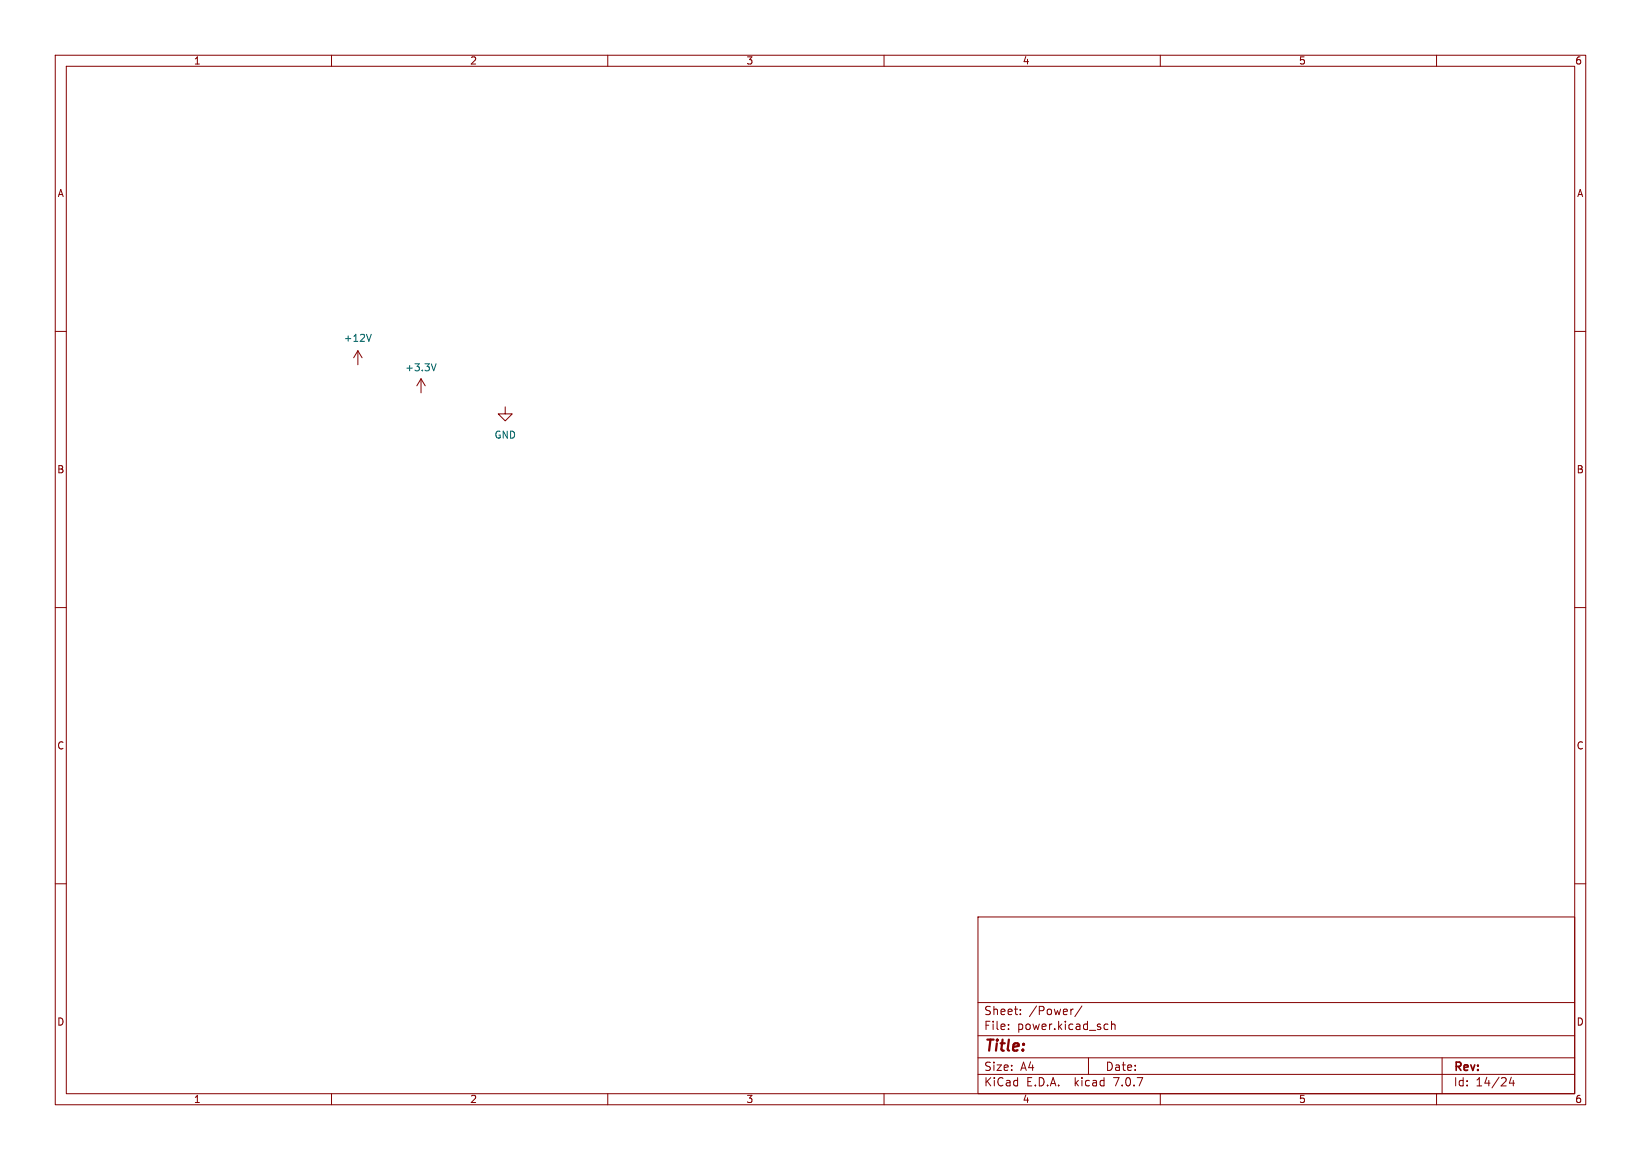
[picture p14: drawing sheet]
<svg xmlns="http://www.w3.org/2000/svg" width="297mm" height="210mm" viewBox="0 0 297 210" stroke-linecap="round" stroke-linejoin="round" font-family="sans-serif">
<defs><g id="words">
<text font-size="2.8" fill="#840000" x="178" y="190.9">Title:</text>
<g font-size="2.1" fill="#840000">
<text x="178" y="184">Sheet:</text>
<text x="186.2" y="184">/Power/</text>
<text x="178" y="186.7">File:</text>
<text x="184.1" y="186.7">power.kicad_sch</text>
<text x="178" y="196.9">KiCad</text>
<text x="178" y="194.1">Size:</text>
<text x="184.7" y="194.1">A4</text>
<text x="185.7" y="196.9">E.D.A.</text>
<text x="194.6" y="196.9">kicad</text>
<text x="200" y="194.1">Date:</text>
<text x="201.8" y="196.9">7.0.7</text>
<text x="263" y="194.3">Rev:</text>
<text x="263" y="196.9">Id:</text>
<text x="267.1" y="196.9">14/24</text>
</g>
<g font-size="1.8" fill="#840000">
<text x="35" y="11.9">1</text>
<text x="85" y="11.9">2</text>
<text x="135" y="11.9">3</text>
<text x="185" y="11.9">4</text>
<text x="235" y="11.9">5</text>
<text x="285" y="11.9">6</text>
<text x="10.3" y="35.9">A</text>
<text x="285.3" y="35.9">A</text>
<text x="10.3" y="85.9">B</text>
<text x="285.3" y="85.9">B</text>
<text x="10.3" y="135.9">C</text>
<text x="285.3" y="135.9">C</text>
<text x="10.3" y="185.9">D</text>
<text x="285.3" y="185.9">D</text>
<text x="35" y="199.9">1</text>
<text x="85" y="199.9">2</text>
<text x="135" y="199.9">3</text>
<text x="185" y="199.9">4</text>
<text x="235" y="199.9">5</text>
<text x="285" y="199.9">6</text>
</g>
<g font-size="1.8" fill="#006464">
<text x="62.1" y="62.1">+12V</text>
<text x="73.3" y="67.4">+3.3V</text>
<text x="89.4" y="79.6">GND</text>
</g>
</g></defs>
<g fill="none" stroke="#840000" stroke-width=".18">
<path d="M10 10h277v190h-277zM12 12h273v186h-273zM60 10v2M110 10v2M160 10v2M210 10v2M260 10v2M10 60h2M285 60h2M64.8 63.5l-.8 1.3M64.8 63.5v2.5M64.8 63.5l.7 1.3"/>
<path d="M76.2 68.6l-.8 1.3M76.2 68.6v2.5M76.2 68.6l.8 1.3M91.4 73.7v1.2h1.3l-1.3 1.3-1.2-1.3h1.2M10 110h2M285 110h2M10 160h2M285 160h2M177 166h108v32h-108zM60 198v2M110 198v2M160 198v2"/>
<path d="M177 194.5h108M177 191.5h108M177 187.5h108M177 181.5h108M182.5 186.3v.1M182.5 185.5v.1M184.7 183.6v.1M184.7 182.8v.1M194.2 182.7l-.2 .1M195.8 182.1l-1.3 2M197 191.5v3M200.1 185.4l.4 .1"/>
<path d="M200.5 186.3l-.4 .1M201.2 185.5l.2-.1 .3 .1 .1 .9M201.2 184.9v1.5M210 198v2M260 198v2M261 191.5v6.5M273.5 195l-.3 1.1h.9M273.9 195.6v1"/>
</g>
<path d="M67.2 60.5l-.4 1.3M78.9 65.9l-.4 1.2" fill="none" stroke="#006464" stroke-width=".18"/>
<use href="#words"/>
</svg>
